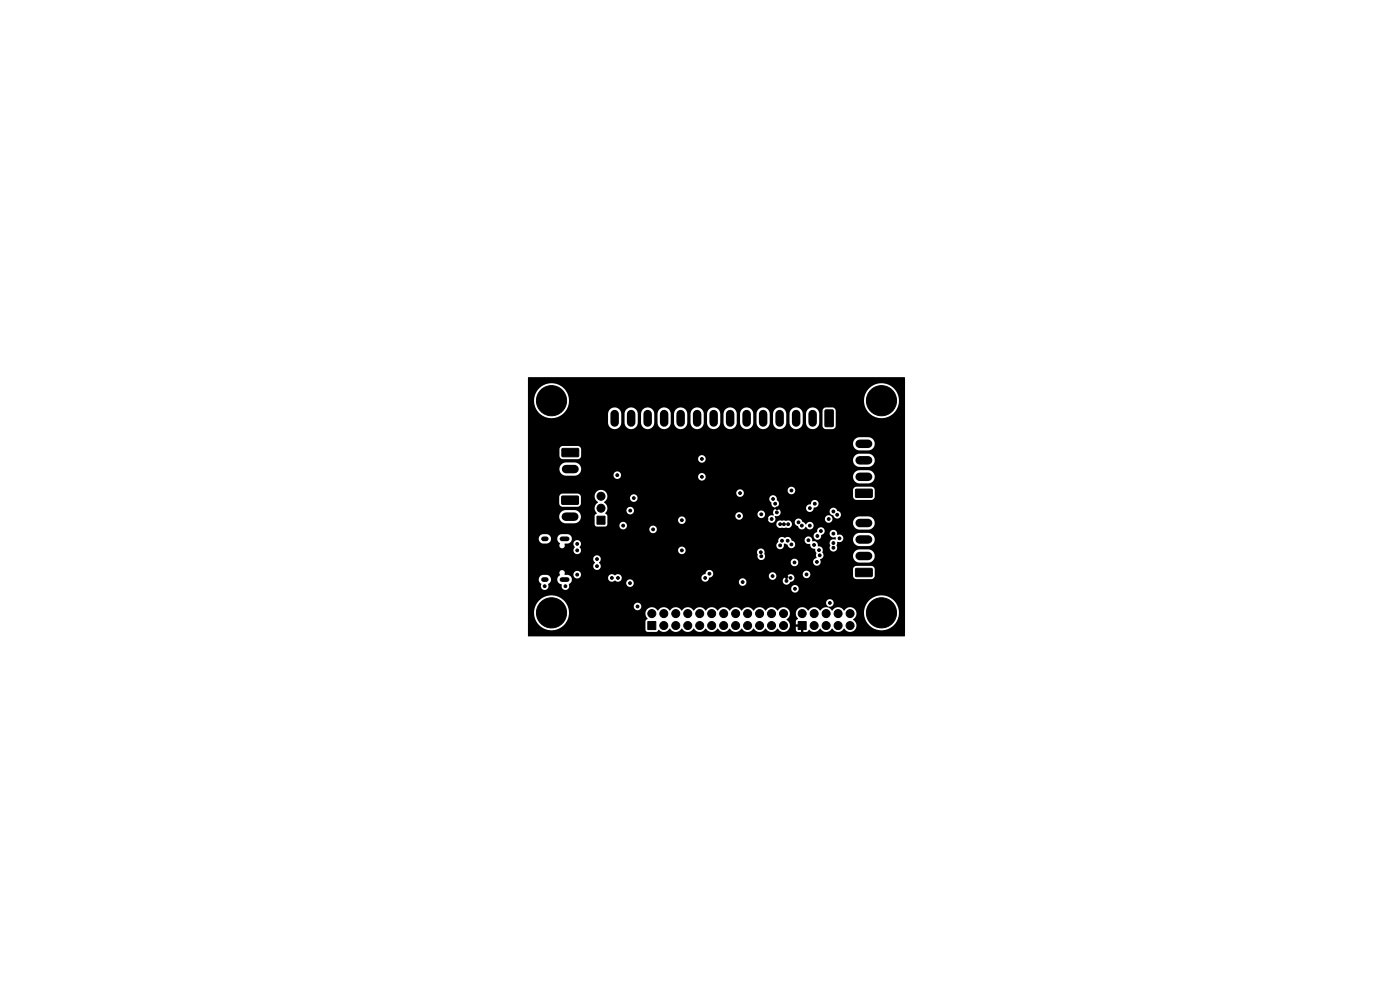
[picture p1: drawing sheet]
<svg xmlns="http://www.w3.org/2000/svg" width="297mm" height="210mm" viewBox="0 0 297 210" stroke-linecap="round" stroke-linejoin="round" font-family="sans-serif">
<g fill="#000" stroke="#000" stroke-width=".21">
<path d="M119.3 95.2l3.3-.1 .2 .3v1.4l-.3 .1h-3.2l-.1-.2zM175.1 87l1.4-.1 .3 .2v3.2l-.2 .2h-1.4l-.2-.1zM119.2 105.3l3.4-.1 .1 .3v1.4l-.2 .1h-3.2l-.2-.2zM126.6 109.5h1.8v1.7h-1.8zM181.5 103.8h3.4l.2 .2-.1 1.4-.2 .1h-3.2l-.1-.2zM137.4 131.8h1.7v1.7h-1.7zM169.3 131.8h1.7v1.7h-1.7zM181.5 120.6h3.4l.2 .2-.1 1.4-.2 .1h-3.2l-.1-.2z"/>
<circle cx="117" cy="85" r="3.2"/>
<circle cx="148.9" cy="97.4" r=".3"/>
<circle cx="187" cy="85" r="3.2"/>
<circle cx="122.5" cy="115.4" r=".3"/>
<circle cx="122.5" cy="116.8" r=".3"/>
<circle cx="126.7" cy="118.6" r=".3"/>
<circle cx="127.5" cy="107.8" r=".85"/>
<circle cx="127.5" cy="105.3" r=".85"/>
<circle cx="130.9" cy="100.8" r=".3"/>
<circle cx="132.2" cy="111.5" r=".3"/>
<circle cx="133.6" cy="114.4" r=".3"/>
<circle cx="133.7" cy="108.3" r=".3"/>
<circle cx="134.5" cy="105.7" r=".3"/>
<circle cx="138.5" cy="112.3" r=".3"/>
<circle cx="144.6" cy="116.8" r=".3"/>
<circle cx="144.6" cy="110.4" r=".3"/>
<circle cx="148.9" cy="101.1" r=".3"/>
<circle cx="156.8" cy="109.5" r=".3"/>
<circle cx="157" cy="104.6" r=".3"/>
<circle cx="160" cy="117" r=".3"/>
<circle cx="161.4" cy="117.2" r=".3"/>
<circle cx="161.5" cy="118" r=".3"/>
<circle cx="161.5" cy="109.1" r=".3"/>
<circle cx="162.6" cy="110.1" r=".3"/>
<circle cx="163.7" cy="110.1" r=".3"/>
<circle cx="164" cy="105.8" r=".3"/>
<circle cx="164.5" cy="106.8" r=".3"/>
<circle cx="164.8" cy="108.7" r=".3"/>
<circle cx="164.9" cy="107.8" r=".3"/>
<circle cx="165.5" cy="111.2" r=".3"/>
<circle cx="165.5" cy="115.7" r=".3"/>
<circle cx="165.9" cy="114.7" r=".3"/>
<circle cx="166.3" cy="111.2" r=".3"/>
<circle cx="167.1" cy="114.7" r=".3"/>
<circle cx="167.2" cy="111.2" r=".3"/>
<circle cx="167.9" cy="115.5" r=".3"/>
<circle cx="167.9" cy="104.1" r=".3"/>
<circle cx="168.5" cy="119.3" r=".3"/>
<circle cx="169.4" cy="110.8" r=".3"/>
<circle cx="170.1" cy="111.5" r=".3"/>
<circle cx="171.5" cy="114.6" r=".3"/>
<circle cx="171.8" cy="111.5" r=".3"/>
<circle cx="171.8" cy="107.8" r=".3"/>
<circle cx="172.7" cy="115.6" r=".3"/>
<circle cx="172.9" cy="106.8" r=".3"/>
<circle cx="173.3" cy="119.2" r=".3"/>
<circle cx="173.4" cy="113.7" r=".3"/>
<circle cx="173.7" cy="116.7" r=".3"/>
<circle cx="173.9" cy="117.8" r=".3"/>
<circle cx="174.2" cy="112.7" r=".3"/>
<circle cx="175.8" cy="110.1" r=".3"/>
<circle cx="176.8" cy="113.2" r=".3"/>
<circle cx="176.8" cy="115.2" r=".3"/>
<circle cx="176.8" cy="116.2" r=".3"/>
<circle cx="176.8" cy="108.5" r=".3"/>
<circle cx="177.1" cy="110.7" r=".3"/>
<circle cx="177.6" cy="109.2" r=".3"/>
<circle cx="178.1" cy="114.2" r=".3"/>
<circle cx="115.5" cy="124.4" r=".3"/>
<circle cx="117" cy="130" r="3.2"/>
<circle cx="119.9" cy="124.4" r=".3"/>
<circle cx="122.5" cy="121.9" r=".3"/>
<circle cx="126.6" cy="120.1" r=".3"/>
<circle cx="129.8" cy="122.6" r=".3"/>
<circle cx="131.1" cy="122.6" r=".3"/>
<circle cx="133.6" cy="123.7" r=".3"/>
<circle cx="134" cy="131.5" r=".3"/>
<circle cx="135.2" cy="128.6" r=".3"/>
<circle cx="138.3" cy="130.2" r=".85"/>
<circle cx="140.8" cy="130.2" r=".85"/>
<circle cx="140.8" cy="132.7" r=".85"/>
<circle cx="143.4" cy="132.7" r=".85"/>
<circle cx="143.4" cy="130.2" r=".85"/>
<circle cx="145.9" cy="132.7" r=".85"/>
<circle cx="145.9" cy="130.2" r=".85"/>
<circle cx="148.4" cy="132.7" r=".85"/>
<circle cx="148.4" cy="130.2" r=".85"/>
<circle cx="149.6" cy="122.6" r=".3"/>
<circle cx="150.5" cy="121.7" r=".3"/>
<circle cx="151" cy="132.7" r=".85"/>
<circle cx="151" cy="130.2" r=".85"/>
<circle cx="153.5" cy="132.7" r=".85"/>
<circle cx="153.5" cy="130.2" r=".85"/>
<circle cx="156.1" cy="132.7" r=".85"/>
<circle cx="156.1" cy="130.2" r=".85"/>
<circle cx="157.5" cy="123.5" r=".3"/>
<circle cx="158.6" cy="130.2" r=".85"/>
<circle cx="158.6" cy="132.7" r=".85"/>
<circle cx="161.1" cy="130.2" r=".85"/>
<circle cx="161.1" cy="132.7" r=".85"/>
<circle cx="163.7" cy="132.7" r=".85"/>
<circle cx="163.7" cy="130.2" r=".85"/>
<circle cx="163.9" cy="122.2" r=".3"/>
<circle cx="166.2" cy="132.7" r=".85"/>
<circle cx="166.2" cy="130.2" r=".85"/>
<circle cx="166.9" cy="123.2" r=".3"/>
<circle cx="166.9" cy="122.4" r=".3"/>
<circle cx="167.7" cy="122.6" r=".3"/>
<circle cx="168.6" cy="124.9" r=".3"/>
<circle cx="170.2" cy="130.2" r=".85"/>
<circle cx="171.1" cy="121.9" r=".3"/>
<circle cx="172.7" cy="130.2" r=".85"/>
<circle cx="172.7" cy="132.7" r=".85"/>
<circle cx="174.5" cy="121.7" r=".3"/>
<circle cx="175.3" cy="132.7" r=".85"/>
<circle cx="175.3" cy="130.2" r=".85"/>
<circle cx="176" cy="127.9" r=".3"/>
<circle cx="177.8" cy="132.7" r=".85"/>
<circle cx="177.8" cy="130.2" r=".85"/>
<circle cx="180.3" cy="130.2" r=".85"/>
<circle cx="180.3" cy="132.7" r=".85"/>
<circle cx="187" cy="130" r="3.2"/>
</g>
<g fill="none" stroke="#000" stroke-width="1.8">
<path d="M120.1 99.5h1.8M130.4 87.8v1.8M133.9 87.8v1.8M137.4 87.8v1.8M140.9 87.8v1.8M144.4 87.8v1.8M147.9 87.8v1.8M151.4 87.8v1.8M154.9 87.8v1.8M158.4 87.8v1.8M161.9 87.8v1.8M165.4 87.8v1.8"/>
<path d="M168.9 87.8v1.8M172.4 87.8v1.8M182.4 97.6h1.8M182.4 94.1h1.8M120 109.6h1.8M182.4 117.9h1.8M182.4 114.4h1.8M182.4 110.9h1.8M182.4 101.1h1.8"/>
</g>
<path d="M115.3 114.3h.6M119.2 114.3h1.1M115.3 122.9h.6M119.2 122.9h1.1" fill="none" stroke="#000" stroke-width="1"/>
<path d="M112 80.1l79.9-.1 .1 .1-.1 54.9h-79.8l-.1-.1v-4.9h1.3a3.7 3.7 0 0 0 3.6 3.7 3.7 3.7 0 0 0 3.8-3.5h16.2l.1 .4 .4 .6-.5 .5v1.9l.2 .3 .3 .2 1.8-.1 .5-.4a1.61 1.61 0 0 0 2.4-.3 1.48 1.48 0 0 0 2.6 0 1.48 1.48 0 0 0 2.5 0 1.48 1.48 0 0 0 2.5 0 1.48 1.48 0 0 0 2.6 0 1.48 1.48 0 0 0 2.5 0 1.48 1.48 0 0 0 2.6 0 1.48 1.48 0 0 0 2.5 0 1.48 1.48 0 0 0 2.5 0 1.48 1.48 0 0 0 2.6 0 1.41 1.41 0 0 0 2.2 .3 1.41 1.41 0 0 0-.3-2.2l.5-.6 .2-.6h1.2l.1 .4 .4 .6-.4 .4-.1 .9h.9v.4h-.9l.2 1 .9 .2v-1h.5v1l.9-.1 .3-.4a1.61 1.61 0 0 0 2.4-.3 1.48 1.48 0 0 0 2.6 0 1.48 1.48 0 0 0 2.5 0 1.41 1.41 0 0 0 2.2 .3 1.41 1.41 0 0 0-.3-2.2v-.1a1.34 1.34 0 0 0 .7-1.3h1.6v.4a3.7 3.7 0 0 0 5.8 2.7 3.7 3.7 0 0 0-.4-6.4 3.7 3.7 0 0 0-5.4 3.3l-1.6-.1a1.42 1.42 0 0 0-1.2-1.1 1.42 1.42 0 0 0-1.5 .7 1.48 1.48 0 0 0-2.5 0 1.48 1.48 0 0 0-2.5 0 1.48 1.48 0 0 0-2.6 0 1.39 1.39 0 0 0-1.5-.7 1.39 1.39 0 0 0-1.1 1.4h-1.2v-.3a1.42 1.42 0 0 0-1.2-1.1 1.42 1.42 0 0 0-1.5 .7 1.48 1.48 0 0 0-2.5 0 1.48 1.48 0 0 0-2.6 0 1.48 1.48 0 0 0-2.5 0 1.48 1.48 0 0 0-2.5 0 1.48 1.48 0 0 0-2.6 0 1.48 1.48 0 0 0-2.5 0 1.48 1.48 0 0 0-2.6 0 1.48 1.48 0 0 0-2.5 0 1.48 1.48 0 0 0-2.5 0 1.48 1.48 0 0 0-2.6 0 1.39 1.39 0 0 0-1.5-.7 1.39 1.39 0 0 0-1.1 1.4h-16.2l-.3-1.6h14l.1 .2a.8 .8 0 0 0 1.3 .5 .8 .8 0 0 0-.3-1.4h39.7l.2 .5 .5 .3a.81 .81 0 0 0 .9-.7 .81 .81 0 0 0-.7-.9 .81 .81 0 0 0-.9 .8h-39.8a.81 .81 0 0 0-1 .7h-14v-.1a3.7 3.7 0 0 0-4.2-2.1 3.7 3.7 0 0 0-2.9 3.6h-1.3v-7h2.3l.3 .7a.62 .62 0 0 1 .2 .8 .85 .85 0 0 0 1.1 .6 .85 .85 0 0 0 .4-1.2l.4-.4 .2-.5h1.3a1.2 1.2 0 0 0 1 1v.2a.8 .8 0 0 0 .4 .9 .8 .8 0 0 0 .9-.2h47.3l.1 .2a.81 .81 0 0 0 1.3 .4 .81 .81 0 0 0-.2-1.3 .81 .81 0 0 0-1.2 .7h-47.3l.2-.4v-.6l.3-.2h11.8l.1 .2a.8 .8 0 0 0 1 .6 .8 .8 0 0 0 .5-1h22.3l.1 .2a.8 .8 0 0 0 1 .6 .8 .8 0 0 0 .5-1.1h7.7l.1 .2a.86 .86 0 0 0 .8 .6 .86 .86 0 0 0 .8-.6 .8 .8 0 0 0 .8-.7 .8 .8 0 0 0-.5-.9h2.3v.2a.8 .8 0 0 0 .7 .7 .8 .8 0 0 0 .8-.6h9.2l.1 .5 .5 .2h3.3l.6-.4 .1-1.7-.2-.4-.4-.2-3.3-.1-.7 .5v1.6h-9.2l.1-.1a.81 .81 0 0 0-.7-1 .81 .81 0 0 0-.9 .8h-2.4a1.1 1.1 0 0 0-1 .6 .81 .81 0 0 0-.9 .8h-7.7a.8 .8 0 0 0-.9-.5 .8 .8 0 0 0-.7 .8l-22.3-.1a.8 .8 0 0 0-.9-.5 .8 .8 0 0 0-.7 .8l-11.8-.1a1.01 1.01 0 0 0 .3-1 1.01 1.01 0 0 0-.9-.7h-.6h1.8a.8 .8 0 0 0 1.2 .7h6.2v.2a.87 .87 0 0 0 1.5 .3 .81 .81 0 0 0 .9 .3 .81 .81 0 0 0 .5-.8h16.9v.2a.87 .87 0 0 0 1 .6 .87 .87 0 0 0 .7-.9l.6-.3h12a.81 .81 0 0 0 1.1 .7 .81 .81 0 0 0 .2-1.3 .81 .81 0 0 0-1.3 .4v.2h-12a.84 .84 0 0 0-.4-1.3 .84 .84 0 0 0-1.1 .9 .81 .81 0 0 0-.8 .8h-16.9v-.2a.87 .87 0 0 0-1.5-.3 .81 .81 0 0 0-.9-.3 .81 .81 0 0 0-.5 .8h-6.2l.2-.1a.81 .81 0 0 0-.2-1.3 .81 .81 0 0 0-1.2 .7h-1.8a.62 .62 0 0 0-.2-.9 .62 .62 0 0 0-.9 .2 .62 .62 0 0 0 .1 .8 1.09 1.09 0 0 0-.6 1h-1.3l-.2-.7-.7-.4-.9 .1-.4 .1-.4 .5v.4h-2.3v-2.9h13.8a.83 .83 0 0 0 1.3 .6 .83 .83 0 0 0 0-1.4h40.6l.1 .2a.8 .8 0 0 0 1.2 .4 .8 .8 0 0 0-.1-1.3 .8 .8 0 0 0-1.2 .7h-40.6a.83 .83 0 0 0 .1-1.3 .83 .83 0 0 0-1.3 .2 .83 .83 0 0 0 .3 1.2l-.4 .7h-13.8v-3.3h9.6a.81 .81 0 0 0 .8 .8 .81 .81 0 0 0 .9-.8h20.5l.1 .3 .4 .4a.79 .79 0 0 0 1-.4h15.3l.1 .5a.84 .84 0 0 0 .9 1.2 .84 .84 0 0 0 .5-1.4 .8 .8 0 0 0-.6-1 .8 .8 0 0 0-.9 .7h-15.2a.81 .81 0 0 0-.6-1.1 .81 .81 0 0 0-1 .8h-20.5l-.4-.7 .3-.4h41.5v.2a.81 .81 0 0 0 1 .6 .81 .81 0 0 0 .6-1l.1-.2a1.09 1.09 0 0 1 1 .8 .84 .84 0 0 0 1.3-.4 .84 .84 0 0 0-.8-1.1h2.8l.3 .6 .9 .2a.95 .95 0 0 0 1 1.1l.1 .4a.98 .98 0 0 1 .1 1.1l.1 .4a.84 .84 0 0 0-.6 1.1 .84 .84 0 0 0 1.2 .4 .84 .84 0 0 0 .2-1.3l.5-.3 .2-.4h6.3a1.41 1.41 0 0 0 1.2 1.4h2.2a1.41 1.41 0 0 0 1.2-1.4 1.41 1.41 0 0 0-1.3-1.4l-2.2 .1a1.41 1.41 0 0 0-1.1 1.3h-6.3l-.3-.7 .2-.5-.2-.5h1.6a.83 .83 0 0 0 1.1 .7 .83 .83 0 0 0 .4-1.3l.2-.7a.82 .82 0 0 0 1.2-.5h2.1v.2a1.41 1.41 0 0 0 1.2 1.2h2.2a1.41 1.41 0 0 0 1.2-1.4 1.41 1.41 0 0 0-1.3-1.4l-2.2 .1a1.41 1.41 0 0 0-1.1 1.3h-2.1a.88 .88 0 0 0-.4-.9 .88 .88 0 0 0-.9-.1 .84 .84 0 0 0-.8-1 .84 .84 0 0 0-.8 1.1 .84 .84 0 0 0 1.3 .5v.5a.89 .89 0 0 0-1.1 .2 .89 .89 0 0 0-.1 1.1l-.1 .4h-1.6l-.3-.2-.5-.1a.98 .98 0 0 0-1.3-1.1 .83 .83 0 0 0-.7-1 .83 .83 0 0 0-.9 .8h-2.8a.96 .96 0 0 0-1.5-.5 .91 .91 0 0 0-1 0 .91 .91 0 0 0-.3 .9l-.4 .7h-41.5a.84 .84 0 0 0-.4-1.1 .84 .84 0 0 0-1.1 .4 .84 .84 0 0 0 .2 1.1l-.3 .7h-9.6v-2.4h2.3a1.01 1.01 0 0 0 .9 .9h.9l.4-.2 .4-.7h1.3l.2 .5 .4 .3a.63 .63 0 0 0 0 .9 .63 .63 0 0 0 .8 .1 .63 .63 0 0 0 .2-.9h.1a1.07 1.07 0 0 0 1.2-.3 1.07 1.07 0 0 0 0-1.3h51.5a.84 .84 0 0 0 1 .8 .84 .84 0 0 0 .7-1 .84 .84 0 0 0 .6-1.1 .84 .84 0 0 0-1-.6 .84 .84 0 0 0-.6 1.1 .82 .82 0 0 0-.7 .8h-51.5l-.7-.4h-1.2a1 1 0 0 0-1 1.1h-1.3l-.2-.7-.7-.4h-.9l-.4 .2-.3 .3-.1 .6h-2.3v-4.9h6.6a1.41 1.41 0 0 0 1.3 1.5h2.2a1.41 1.41 0 0 0 1.1-1.5 1.41 1.41 0 0 0-1.2-1.3h-2.2a1.41 1.41 0 0 0-1.2 1.3h-6.6v-1.7h14.1l.1 .5 .4 .6-.5 .6 .1 1.8 .2 .3 2 .1 .4-.2h2.6v.2a.8 .8 0 0 0 .8 .6h5.5l.1 .2a.81 .81 0 0 0 1.3 .4 .81 .81 0 0 0-.2-1.3 .81 .81 0 0 0-1.2 .7h-5.5h.2a.8 .8 0 0 0 .5-1.1h31.8l.2 .5 .3 .2h1.5a.87 .87 0 0 0 1-.1 .87 .87 0 0 0 .2-1h.7l.2 .5 .4 .3a1.05 1.05 0 0 0 1.2 .6l.6-.4a.83 .83 0 0 0 1.3 .3 .83 .83 0 0 0-.1-1.4 .83 .83 0 0 0-1.2 .6l-.8-.6-.4-.6h5.2v.2a.81 .81 0 0 0 1 .6h5l.1 .7 .7 .6 2.6 .1a1.41 1.41 0 0 0 1.2-1.4 1.41 1.41 0 0 0-1.3-1.4l-2.2 .1a1.41 1.41 0 0 0-1.1 1.3h-5l.1-.1a.81 .81 0 0 0 .1-1.4 .81 .81 0 0 0-1.2 .7h-5.3a.81 .81 0 0 0-1.1 .7l-.8-.1a1.08 1.08 0 0 0-1.2-.2h-.7a.81 .81 0 0 0-1.2 .7h-31.8a.81 .81 0 0 0-.9-.5 .81 .81 0 0 0-.6 .8h-2.6l.1-1.1h14.9a.81 .81 0 0 0 1.2 .7 .81 .81 0 0 0 .2-1.4 .81 .81 0 0 0-1.3 .5l-.1 .2h-14.9v-.9h27.1l.3 .6 .5 .2 .5-.2h5.6a.84 .84 0 0 0 1.2 .7 .84 .84 0 0 0 .2-1.3 .84 .84 0 0 0 1.3-.6 .84 .84 0 0 0-1-1 .9 .9 0 0 0-.4 1.4l-.2 .1a.81 .81 0 0 0-1.1 .7h-5.6a.81 .81 0 0 0 .2-1h3.2v.2a.81 .81 0 0 0 1.3 .4 .81 .81 0 0 0-.2-1.3 .81 .81 0 0 0-1.1 .7h-3.2l-.1-.2a.81 .81 0 0 0-.9-.2 .81 .81 0 0 0-.5 .8h-27.1l-.5-.6 .4-.6h4.1v.2a.8 .8 0 0 0 1.2 .5 .8 .8 0 0 0 .2-1.2h36.7l.2 .5 .4 .3 4.4-.1a1.1 1.1 0 0 0 .8 .9 .82 .82 0 0 0 1 .5 .82 .82 0 0 0 .6-.9 .82 .82 0 0 0-.8-.7 .81 .81 0 0 0-.9-.6 .81 .81 0 0 0-.7 .8h-3.8l.3-.4 .1-.4a.85 .85 0 0 0 1.1-.7 .85 .85 0 0 0-.9-1 .85 .85 0 0 0-.8 1 .85 .85 0 0 0-1 .8h-36.7l-.1-.1a.81 .81 0 0 0-.8-.1 .81 .81 0 0 0-.5 .7h-4.1a1.58 1.58 0 0 0-.7-1.8l.7-.8h4.9v.1a.8 .8 0 0 0 .7 .7 .8 .8 0 0 0 .8-.7h28l.1 .5a.79 .79 0 0 1 .4 .9 .83 .83 0 0 0 1.4 .2 .83 .83 0 0 0-.3-1.4l-.2-.7h16.4l.1 .5 .5 .2h3.3l.6-.4 .1-1.7-.2-.4-.4-.2h-3.4l-.4 .1-.2 .4v1.5h-16.4l-.1-.1a.81 .81 0 0 0-.8-.1 .81 .81 0 0 0-.5 .7h-28a.81 .81 0 0 0-.7-.9 .81 .81 0 0 0-.8 .8h-4.9v-.7l-.1-.4h27.5v.2a.8 .8 0 0 0 1.2 .5 .8 .8 0 0 0 .2-1.2h9.5v.1a.81 .81 0 0 0 1.3 .5 .81 .81 0 0 0-.2-1.4 .81 .81 0 0 0-1.1 .8l-9.6-.1a.81 .81 0 0 0-.8-.1 .81 .81 0 0 0-.5 .7h-27.5a1.39 1.39 0 0 0-2.2-.2 1.39 1.39 0 0 0 .4 2.2 1.59 1.59 0 0 0-.8 1.2h-14.1v-1h6.6l.2 .4 .5 .3h3.2l.6-.3 .1-.4v-1.4l-.2-.5-.5-.2h-3.2a.74 .74 0 0 0-.7 .7v1.4h-6.6v-7.4h6.7l.3 1 1 .5 10.1-.1a.81 .81 0 0 0 .7 .8 .81 .81 0 0 0 .9-.5h16.4v.2a.8 .8 0 0 0 .9 .6 .8 .8 0 0 0 .7-.8h31.3v.2a1.41 1.41 0 0 0 1.2 1.2h2.2a1.41 1.41 0 0 0 1.2-1.4 1.41 1.41 0 0 0-1.3-1.4l-2.2 .1a1.41 1.41 0 0 0-1.1 1.3h-31.3v-.1a.81 .81 0 0 0-.9-.7 .81 .81 0 0 0-.7 .8h-16.4a.81 .81 0 0 0-.6-1.1 .81 .81 0 0 0-1 .8h-7.6a1.4 1.4 0 0 0 .8-1.5 1.4 1.4 0 0 0-1.3-1.2h-2a1.4 1.4 0 0 0-1.3 1.3h-6.7v-2.7h6.7l.1 .4 .6 .3h28.7v.1a.8 .8 0 0 0 .8 .7 .8 .8 0 0 0 .8-.6h31.3v.2a1.41 1.41 0 0 0 1.2 1.2h2.2a1.41 1.41 0 0 0 1.2-1.4 1.41 1.41 0 0 0-1.3-1.4l-2.2 .1a1.41 1.41 0 0 0-1.1 1.3l-31.3-.1a.81 .81 0 0 0-.7-1 .81 .81 0 0 0-.9 .9h-25.3l.5-.6v-1.5l-.2-.4-.5-.3-3.5 .1-.4 .5v1.5h-6.7v-2.6h69v.2a1.41 1.41 0 0 0 1.2 1.2h2.2a1.41 1.41 0 0 0 1.2-1.4 1.41 1.41 0 0 0-1.3-1.4l-2.2 .1a1.41 1.41 0 0 0-1.1 1.3h-69v-4.4h17v.2a1.4 1.4 0 0 0 1.5 1.1 1.4 1.4 0 0 0 1.3-1.3h.7v.2a1.4 1.4 0 0 0 1.5 1.1 1.4 1.4 0 0 0 1.3-1.3h.7v.2a1.4 1.4 0 0 0 1.5 1.1 1.4 1.4 0 0 0 1.3-1.3h.7v.2a1.4 1.4 0 0 0 1.5 1.1 1.4 1.4 0 0 0 1.3-1.3h.7v.2a1.4 1.4 0 0 0 1.5 1.1 1.4 1.4 0 0 0 1.3-1.3h.7v.2a1.4 1.4 0 0 0 1.5 1.1 1.4 1.4 0 0 0 1.3-1.3h.7v.2a1.4 1.4 0 0 0 1.5 1.1 1.4 1.4 0 0 0 1.3-1.3h.7v.2a1.4 1.4 0 0 0 1.5 1.1 1.4 1.4 0 0 0 1.3-1.3h.7v.2a1.4 1.4 0 0 0 1.5 1.1 1.4 1.4 0 0 0 1.3-1.3h.7v.2a1.4 1.4 0 0 0 1.5 1.1 1.4 1.4 0 0 0 1.3-1.3h.7v.2a1.4 1.4 0 0 0 1.5 1.1 1.4 1.4 0 0 0 1.3-1.3h.7v.2a1.4 1.4 0 0 0 1.5 1.1 1.4 1.4 0 0 0 1.3-1.3h.7v.2a1.4 1.4 0 0 0 1.1 1.1 1.4 1.4 0 0 0 1.5-.7h.9l.2 .5 .5 .2h1.7l.4-.7v-3.2l-.3-.5-.4-.2h-1.4l-.5 .3-.2 .4v3.2h-.9l.2-.5v-2.2a1.41 1.41 0 0 0-1.5-1.2 1.41 1.41 0 0 0-1.3 1.3v2h-.7v-2.1a1.41 1.41 0 0 0-1.5-1.2 1.41 1.41 0 0 0-1.3 1.3v2h-.7v-2.1a1.41 1.41 0 0 0-1.5-1.2 1.41 1.41 0 0 0-1.3 1.3v2h-.7v-2.1a1.41 1.41 0 0 0-1.5-1.2 1.41 1.41 0 0 0-1.3 1.3v2h-.7v-2.1a1.41 1.41 0 0 0-1.5-1.2 1.41 1.41 0 0 0-1.3 1.3v2h-.7v-2.1a1.41 1.41 0 0 0-1.5-1.2 1.41 1.41 0 0 0-1.3 1.3v2h-.7v-2.1a1.41 1.41 0 0 0-1.5-1.2 1.41 1.41 0 0 0-1.3 1.3v2h-.7v-2.1a1.41 1.41 0 0 0-1.5-1.2 1.41 1.41 0 0 0-1.3 1.3v2h-.7v-2.1a1.41 1.41 0 0 0-1.5-1.2 1.41 1.41 0 0 0-1.3 1.3v2h-.7v-1.9a1.4 1.4 0 0 0-1.4-1.4 1.4 1.4 0 0 0-1.4 1.3v2h-.7v-2.1a1.41 1.41 0 0 0-1.5-1.2 1.41 1.41 0 0 0-1.3 1.3v2h-.7v-2.1a1.41 1.41 0 0 0-1.5-1.2 1.41 1.41 0 0 0-1.3 1.3v2h-.7v-2.1a1.41 1.41 0 0 0-1.5-1.2 1.41 1.41 0 0 0-1.3 1.3v2h-17v-4.7h1.3a3.7 3.7 0 0 0 3.7 3.7 3.7 3.7 0 0 0 3.7-3.7h62.6v.4a3.7 3.7 0 0 0 5.8 2.7 3.7 3.7 0 0 0-.4-6.4 3.7 3.7 0 0 0-5.4 3.3h-62.6v-.4a3.7 3.7 0 0 0-3.9-3.3 3.7 3.7 0 0 0-3.5 3.7h-1.3z" fill="#000"/>
</svg>
